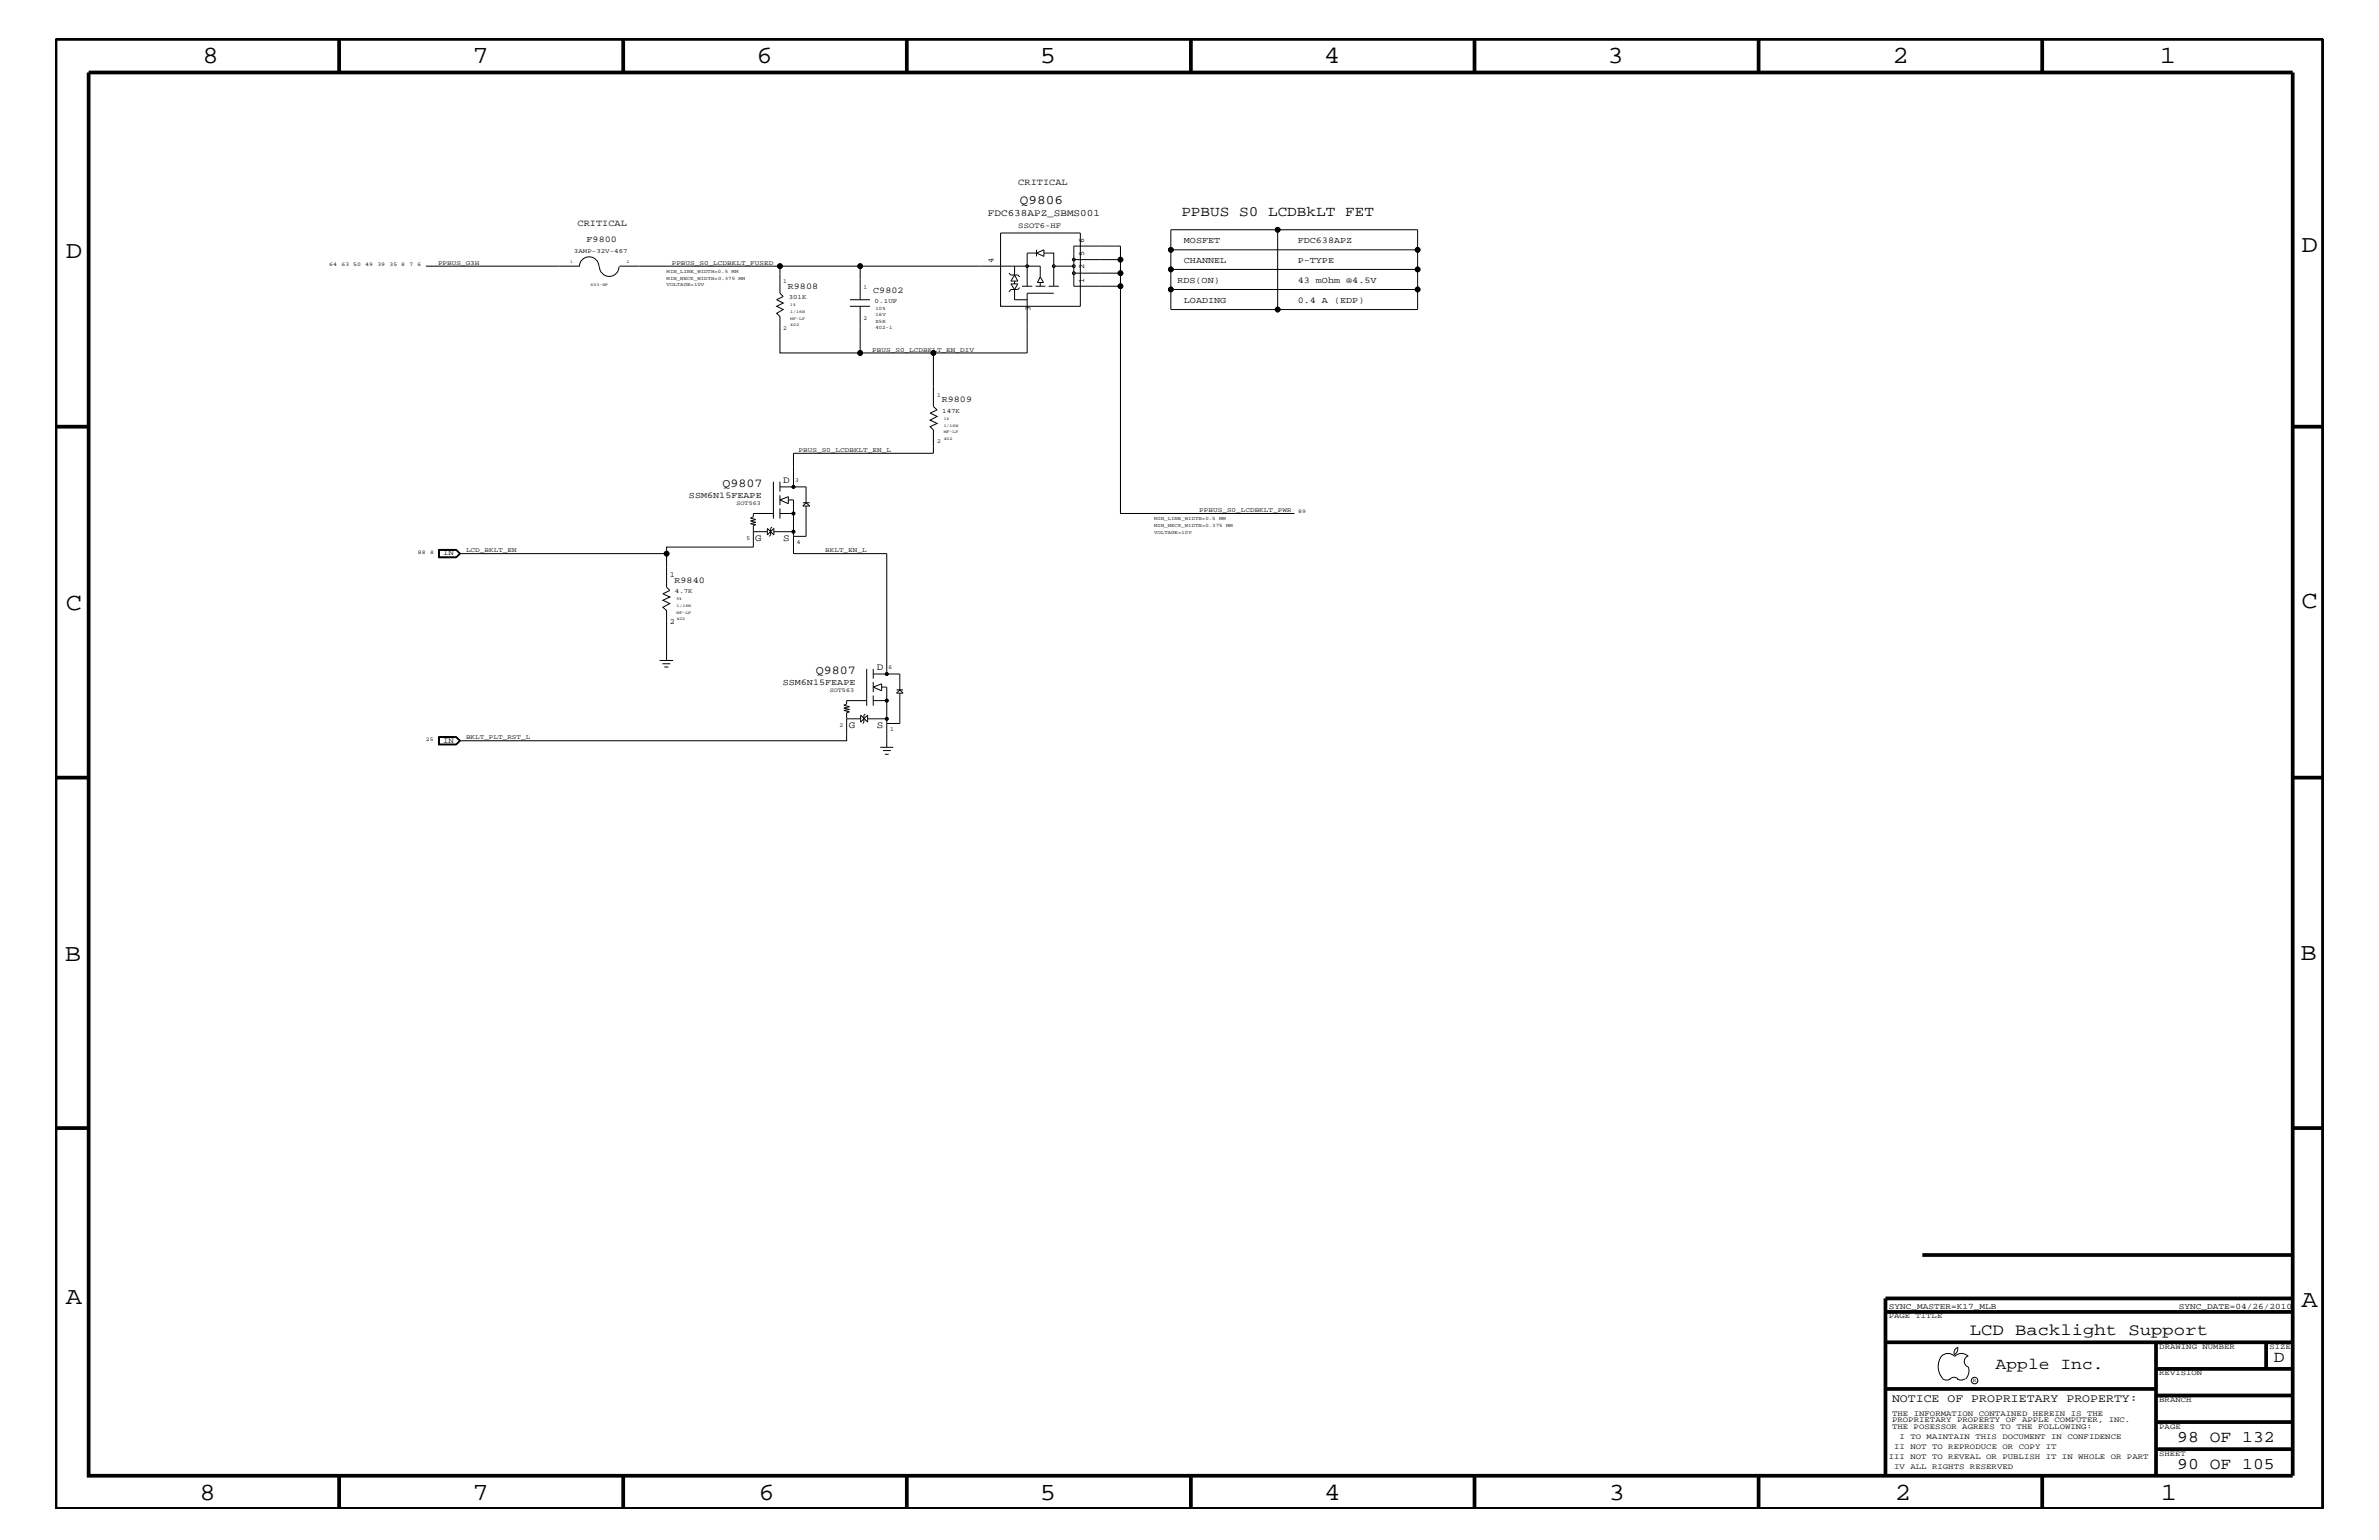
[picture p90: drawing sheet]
<svg xmlns="http://www.w3.org/2000/svg" width="432mm" height="279mm" viewBox="0 0 432 279" stroke-linecap="round" stroke-linejoin="round" font-family="sans-serif">
<defs><g id="words">
<g font-size="4.5">
<text x="36.7" y="11.5">8</text>
<text x="85.8" y="11.5">7</text>
<text x="137.3" y="11.5">6</text>
<text x="188.7" y="11.5">5</text>
<text x="240.3" y="11.5">4</text>
<text x="291.8" y="11.5">3</text>
<text x="343.5" y="11.5">2</text>
<text x="392" y="11.5">1</text>
<text x="11.9" y="46.8">D</text>
<text x="417.7" y="45.7">D</text>
<text x="11.9" y="110.6">C</text>
<text x="417.7" y="110.3">C</text>
<text x="11.8" y="174.3">B</text>
<text x="417.6" y="174.2">B</text>
<text x="11.9" y="236.7">A</text>
<text x="417.7" y="237.1">A</text>
<text x="36.2" y="272.1">8</text>
<text x="85.8" y="272.1">7</text>
<text x="137.7" y="272.1">6</text>
<text x="188.7" y="272.1">5</text>
<text x="240.4" y="272.1">4</text>
<text x="292" y="272.1">3</text>
<text x="343.9" y="272.1">2</text>
<text x="392.2" y="272.1">1</text>
</g>
<g font-size="3">
<text x="357.5" y="242.3">LCD Backlight Support</text>
<text x="362.2" y="248.4">Apple Inc.</text>
<text x="412.7" y="247.1">D</text>
<text x="395.2" y="261.6">98 OF 132</text>
<text x="395.2" y="266.6">90 OF 105</text>
</g>
<text font-size="2.6" x="214.4" y="39.2">PPBUS S0 LCDBkLT FET</text>
<text font-size="2.4" x="185.1" y="37">Q9806</text>
<g font-size="2.2">
<text x="131.1" y="88.3">Q9807</text>
<text x="148.1" y="122.3">Q9807</text>
</g>
<text font-size="2.1" x="343.4" y="254.4">NOTICE OF PROPRIETARY PROPERTY:</text>
<g font-size="1.8">
<text x="179.3" y="39.2">FDC638APZ_SBMS001</text>
<text x="142.2" y="87.6">D</text>
<text x="137.1" y="98.2">G</text>
<text x="142.2" y="98.2">S</text>
<text x="159.2" y="121.5">D</text>
<text x="154.1" y="132.1">G</text>
<text x="159.2" y="132.1">S</text>
</g>
<g font-size="1.7">
<text x="184.8" y="33.6">CRITICAL</text>
<text x="104.8" y="40.9">CRITICAL</text>
</g>
<g font-size="1.6">
<text x="106.5" y="44">F9800</text>
<text x="214.9" y="44.1">MOSFET</text>
<text x="214.9" y="47.7">CHANNEL</text>
<text x="235.5" y="44.1">FDC638APZ</text>
<text x="235.5" y="47.7">P-TYPE</text>
<text x="143" y="52.4">R9808</text>
<text x="158.5" y="53.2">C9802</text>
<text x="213.7" y="51.3">RDS(ON)</text>
<text x="235.5" y="51.3">43 mOhm @4.5V</text>
<text x="214.9" y="55">LOADING</text>
<text x="235.5" y="55">0.4 A (EDP)</text>
<text x="170.9" y="73">R9809</text>
<text x="125.1" y="90.3">SSM6N15FEAPE</text>
<text x="122.4" y="105.8">R9840</text>
<text x="142.1" y="124.2">SSM6N15FEAPE</text>
</g>
<g font-size="1.5">
<text x="342.8" y="237.4">SYNC_MASTER=K17_MLB</text>
<text x="395.5" y="237.4">SYNC_DATE=04/26/2010</text>
</g>
<g font-size="1.4">
<text x="184.8" y="41.4">SSOT6-HF</text>
<text x="180.3" y="47.7" transform="rotate(-90 180.3 47.7)">4</text>
<text x="196.8" y="46.5" transform="rotate(-90 196.8 46.5)">5</text>
<text x="196.8" y="44.1" transform="rotate(-90 196.8 44.1)">6</text>
<text x="196.8" y="51.3" transform="rotate(-90 196.8 51.3)">1</text>
<text x="196.8" y="48.9" transform="rotate(-90 196.8 48.9)">2</text>
<text x="187" y="56.5" transform="rotate(-90 187 56.5)">3</text>
<text x="80.4" y="100.8">IN</text>
<text x="121.6" y="104.7">1</text>
<text x="121.6" y="113.1">2</text>
<text x="80.4" y="134.7">IN</text>
<text x="342.8" y="239.2">PAGE TITLE</text>
<text x="391.9" y="244.7">DRAWING NUMBER</text>
<text x="411.9" y="244.7">SIZE</text>
<text x="391.9" y="249.5">REVISION</text>
<text x="343.4" y="256.8">THE INFORMATION CONTAINED HEREIN IS THE</text>
<text x="391.9" y="254.4">BRANCH</text>
<text x="343.4" y="259.3">THE POSESSOR AGREES TO THE FOLLOWING:</text>
<text x="343.4" y="258">PROPRIETARY PROPERTY OF APPLE COMPUTER, INC.</text>
<text x="343.8" y="262.9">II NOT TO REPRODUCE OR COPY IT</text>
<text x="344.8" y="261.1">I TO MAINTAIN THIS DOCUMENT IN CONFIDENCE</text>
<text x="391.9" y="259.3">PAGE</text>
<text x="342.8" y="264.7">III NOT TO REVEAL OR PUBLISH IT IN WHOLE OR PART</text>
<text x="343.8" y="266.6">IV ALL RIGHTS RESERVED</text>
<text x="391.9" y="264.1">SHEET</text>
</g>
<g font-size="1.2">
<text x="104.2" y="45.9">3AMP-32V-467</text>
<text x="79.5" y="48">PPBUS_G3H</text>
<text x="121.9" y="48">PPBUS_S0_LCDBKLT_FUSED</text>
<text x="143.2" y="54.2">301K</text>
<text x="158.7" y="55">0.1UF</text>
<text x="158.3" y="63.9">PBUS_S0_LCDBKLT_EN_DIV</text>
<text x="171" y="74.9">147K</text>
<text x="144.9" y="82">PBUS_S0_LCDBKLT_EN_L</text>
<text x="217.7" y="92.9">PPBUS_S0_LCDBKLT_PWR</text>
<text x="84.6" y="100.2">LCD_BKLT_EN</text>
<text x="149.8" y="100.2">BKLT_EN_L</text>
<text x="122.5" y="107.6">4.7K</text>
<text x="84.6" y="134.1">BKLT_PLT_RST_L</text>
</g>
<g font-size="1.1">
<text x="142.2" y="51.3">1</text>
<text x="156.7" y="52.5">1</text>
<text x="142.2" y="59.8">2</text>
<text x="156.7" y="58">2</text>
<text x="170.1" y="72">1</text>
<text x="170.1" y="80.5">2</text>
<text x="144.4" y="87.5">3</text>
<text x="133.7" y="91.6">SOT563</text>
<text x="135.5" y="98">5</text>
<text x="144.6" y="98.7">4</text>
<text x="150.6" y="125.5">SOT563</text>
<text x="161.3" y="121.4">6</text>
<text x="152.4" y="131.9">2</text>
<text x="161.5" y="132.7">1</text>
</g>
<g font-size="1">
<text x="59.8" y="48.3">64</text>
<text x="62" y="48.3">63 50</text>
<text x="66.3" y="48.3">49</text>
<text x="68.5" y="48.3">39</text>
<text x="70.7" y="48.3">35 8</text>
<text x="74.3" y="48.3">7</text>
<text x="75.8" y="48.3">6</text>
<text x="235.6" y="93.2">89</text>
<text x="75.9" y="100.4">88</text>
<text x="78.1" y="100.4">8</text>
<text x="77.3" y="134.4">25</text>
<text x="358.1" y="250.7">R</text>
</g>
<g font-size=".9">
<text x="121" y="51.9">VOLTAGE=10V</text>
<text x="121" y="50.7">MIN_NECK_WIDTH=0.375 MM</text>
<text x="121" y="49.6">MIN_LINE_WIDTH=0.5 MM</text>
<text x="158.9" y="57.3">16V</text>
<text x="158.9" y="58.5">X5R</text>
<text x="158.9" y="59.7">402-1</text>
<text x="158.9" y="56.2">10%</text>
<text x="209.5" y="94.3">MIN_LINE_WIDTH=0.5 MM</text>
<text x="209.5" y="95.6">MIN_NECK_WIDTH=0.375 MM</text>
<text x="209.5" y="96.8">VOLTAGE=10V</text>
</g>
<g font-size=".8">
<text x="103.5" y="47.7">1</text>
<text x="113.7" y="47.7">2</text>
<text x="107.2" y="51.9">603-HF</text>
<text x="143.4" y="55.6">1%</text>
<text x="143.4" y="58">MF-LF</text>
<text x="143.4" y="56.8">1/16W</text>
<text x="143.4" y="59.2">402</text>
<text x="171.3" y="76.2">1%</text>
<text x="171.3" y="77.4">1/16W</text>
<text x="171.3" y="78.6">MF-LF</text>
<text x="171.3" y="79.9">402</text>
<text x="122.8" y="111.4">MF-LF</text>
<text x="122.8" y="108.9">5%</text>
<text x="122.8" y="110.2">1/16W</text>
<text x="122.8" y="112.6">402</text>
</g>
</g></defs>
<g fill="none" stroke="#000" stroke-width=".18">
<path d="M77.3 48.3h27.9M105.2 48.4a1.78 1.78 0 0 1 1.7-1.8 1.78 1.78 0 0 1 1.8 1.8M108.8 48.4a1.78 1.78 0 0 0 1.8 1.8 1.78 1.78 0 0 0 1.8-1.8M112.4 48.3h29.2M154.3 55.6h3.6M154.3 54.4h3.6M156.1 48.3h-14.5v4.9l.6 .6-1.2 .6 1.2 .6-1.2 .6 1.2 .6-1.2 .6 .6 .6v6.6h14.5v-8.4M156.1 48.3h32.7v1.9M156.1 48.3v6.1M181.6 42.3h14.5v13.3h-14.5zM183.1 49.6l.4 .3h1.2l.4 .3M184.2 49.9l.5 1.1h-1.2z"/>
<path d="M184.2 52.5l.5-1h-1.2l.7 1v1.9h2.2M184.2 48.3v1.6M184.2 51v.5M185.1 52.2l-.4 .3h-1.2l-.4 .4M185.5 51.9h1.9M188 51.9h1.7M188.1 45.9h-1.7v6M188.1 45.3v1.2M188.1 45.9l1.4-.6v1.2zM188.8 50.2l.6 1.1h-1.1zM188.8 51.3v.6M189.5 45.9h1.8v6"/>
<path d="M190.3 51.9h1.9M191.3 48.3h3.6M191.3 53.2h-4.9v10.8h-17M194.9 47.1h8.5v-2.5h-8.5v7.3h8.5v-2.3M203.4 47.1v2.5h-8.5M203.4 51.9v41.3h31.6M212.5 48.9h44.8v3.6M212.5 45.3h44.8v3.6M231.9 41.7v14.5M257.3 45.3v-3.6h-44.8v14.5h44.8v-3.7h-44.8M156.1 64h13.3v9.8l.7 .6-1.3 .6 1.3 .6-1.3 .6 1.3 .6-1.3 .6 .6 .6v4.2h-25.4v6.1M79.6 99.7h3.2l.8 .7-.8 .8h-3.2z"/>
<path d="M79.7 99.8h3.1l.7 .6-.7 .7h-3.1zM79.8 99.9h3l.6 .5-.6 .6h-3zM136.7 96.5h2.6M139.3 95.9v1.2l1.2-1.2v1.2zM140.1 95.6l-.2 .3v1.2l-.3 .2M140.4 93.2h-3.7v.6l-.5 .2 1 .3-1 .2 1 .3-1 .2 1 .2-.5 .2v3.9h-15.7v1.1M140.4 87.4v6.7M140.5 96.5h3.5M141.6 87.4v1.8M141.6 89.9v1.7M141.6 92.2v1.9M141.6 88.3h4.7v2.9"/>
<path d="M141.6 93.2h2.4M141.6 90.7l1.5-.6v1.3zM143.1 90.7h.9v9.7h17v21.9M145.7 91.8l.6-.6 .7 .6zM145.7 91.2h1.3M146.3 91.8v5.5h-2.3M83.4 100.4h37.6v6.1l.6 .6-1.3 .6 1.3 .6-1.3 .6 1.3 .6-1.3 .7 .7 .6v9M119.7 119.8h2.5M79.6 133.6h3.2l.8 .8-.8 .8h-3.2zM79.7 133.7h3.1l.7 .7-.7 .7h-3.1zM79.8 133.8h3l.6 .6-.6 .6h-3zM120.2 120.4h1.5"/>
<path d="M120.6 121h.7M153.7 130.4h2.5M156.2 129.7v1.3l1.3-1.3v1.3zM157.1 129.6l-.3 .1v1.3l-.2 .3M157.3 127.1h-3.6v.6l-.5 .3 1 .2-1 .3 1 .2-1 .2 1 .2-.5 .2v5.1h-70.3M157.3 121.4v6.6M157.5 130.4h3.5M158.5 122.3h4.8v2.9M158.5 121.4v1.7M158.5 123.7v1.9M158.5 126.2v1.8M158.5 127.1h2.5"/>
<path d="M158.5 124.7l1.5-.6v1.2zM159.8 135.6h2.3M160 124.7h1v10.9M160.3 136.2h1.4M160.6 136.8h.7M162.7 125.8l.6-.6 .6 .6zM162.7 125.2h1.2M163.3 125.8v5.5h-2.3M352.3 246.1a1.69 1.69 0 0 1 2.5 0 1.72 1.72 0 0 1 2.4 0M352.4 246a3.2 3.2 0 0 0 .4 4.3l.8 .1 .4-.2M354 250.2l.7-.3 .7 .3M355.2 250.2l.7 .2 .7-.2"/>
<path d="M355.3 244.4v.3a1.18 1.18 0 0 1-.6 1.1M355.4 244.4a.99 .99 0 0 0-.6 1.4M357.2 246a1.04 1.04 0 0 0-.7 1 1.04 1.04 0 0 0 .7 1M357.3 248l.1 .7a2.11 2.11 0 0 1-.6 1.5"/>
<circle cx="141.6" cy="48.3" r=".42"/>
<circle cx="156.1" cy="48.3" r=".42"/>
<circle cx="186.4" cy="48.3" r=".25"/>
<circle cx="191.3" cy="48.3" r=".25"/>
<circle cx="194.9" cy="47.1" r=".25"/>
<circle cx="194.9" cy="48.3" r=".25"/>
<circle cx="194.9" cy="49.6" r=".25"/>
<circle cx="203.4" cy="47.1" r=".42"/>
<circle cx="203.4" cy="49.6" r=".42"/>
<circle cx="203.4" cy="51.9" r=".42"/>
<circle cx="212.5" cy="45.3" r=".42"/>
<circle cx="212.5" cy="52.5" r=".42"/>
<circle cx="212.5" cy="48.9" r=".42"/>
<circle cx="231.9" cy="41.7" r=".42"/>
<circle cx="231.9" cy="56.2" r=".42"/>
<circle cx="257.3" cy="52.5" r=".42"/>
<circle cx="257.3" cy="45.3" r=".42"/>
<circle cx="257.3" cy="48.9" r=".42"/>
<circle cx="156.1" cy="64" r=".42"/>
<circle cx="169.4" cy="64" r=".42"/>
<circle cx="144" cy="88.3" r=".25"/>
<circle cx="144" cy="96.5" r=".25"/>
<circle cx="144" cy="93.2" r=".25"/>
<circle cx="121" cy="100.4" r=".42"/>
<circle cx="161" cy="127.1" r=".25"/>
<circle cx="161" cy="122.3" r=".25"/>
<circle cx="161" cy="130.4" r=".25"/>
<circle cx="358.4" cy="250.5" r=".59"/>
</g>
<g fill="#000">
<circle cx="141.6" cy="48.3" r=".42"/>
<circle cx="156.1" cy="48.3" r=".42"/>
<circle cx="203.4" cy="47.1" r=".42"/>
<circle cx="203.4" cy="49.6" r=".42"/>
<circle cx="203.4" cy="51.9" r=".42"/>
<circle cx="212.5" cy="45.3" r=".42"/>
<circle cx="212.5" cy="52.5" r=".42"/>
<circle cx="212.5" cy="48.9" r=".42"/>
<circle cx="231.9" cy="41.7" r=".42"/>
<circle cx="231.9" cy="56.2" r=".42"/>
<circle cx="257.3" cy="52.5" r=".42"/>
<circle cx="257.3" cy="45.3" r=".42"/>
<circle cx="257.3" cy="48.9" r=".42"/>
<circle cx="156.1" cy="64" r=".42"/>
<circle cx="169.4" cy="64" r=".42"/>
<circle cx="144" cy="88.3" r=".25"/>
<circle cx="144" cy="96.5" r=".25"/>
<circle cx="144" cy="93.2" r=".25"/>
<circle cx="121" cy="100.4" r=".42"/>
<circle cx="161" cy="127.1" r=".25"/>
<circle cx="161" cy="122.3" r=".25"/>
<circle cx="161" cy="130.4" r=".25"/>
</g>
<g fill="none" stroke="#000" stroke-width=".68" stroke-linecap="butt">
<path d="M10.1 7.1h411.5v266.7h-411.5zM16.1 13.2h400v254.5h-400zM61.6 7.1v6.1M113.1 7.1v6.1M164.6 7.1v6.1M216.2 7.1v6.1M267.6 7.1v6.1M319.2 7.1v6.1M370.7 7.1v6.1M10.1 77.4h6M416.1 77.4h5.5M10.1 141.1h6"/>
<path d="M416.1 141.1h5.5M10.1 204.7h6M416.1 204.7h5.5M342.2 238h73.9M348.9 227.7h67.2M416.1 235.6h-73.9v32.1M342.2 243.5h73.9M342.2 252h49.1M391.3 243.5v24.2M391.3 258h24.8M391.3 253.2h24.8M391.3 248.4h24.8"/>
<path d="M411.3 243.5v4.9M61.6 267.7v6.1M113.1 267.7v6.1M164.6 267.7v6.1M216.2 268v5.8M267.6 267.7v6.1M319.2 267.7v6.1M370.7 267.7v6.1M391.3 262.9h24.8"/>
</g>
<use href="#words"/>
</svg>
